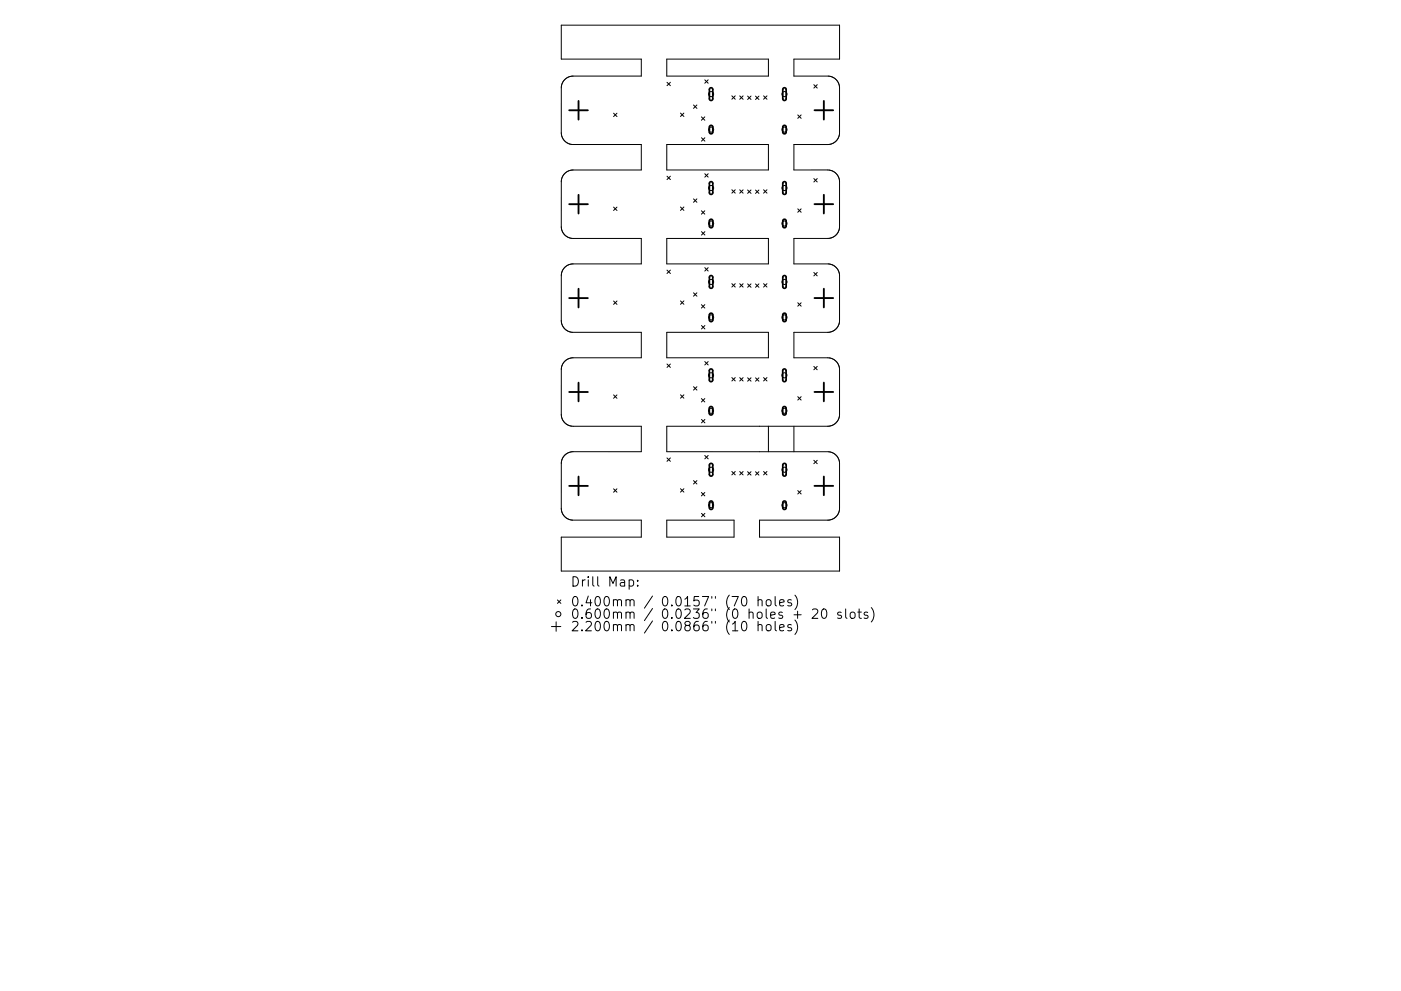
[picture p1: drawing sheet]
<svg xmlns="http://www.w3.org/2000/svg" width="297mm" height="210mm" viewBox="0 0 297 210" stroke-linecap="round" stroke-linejoin="round" font-family="sans-serif">
<defs><g id="words">
<g font-size="2.8">
<text x="120.9" y="124.5">Drill Map:</text>
<text x="120.9" y="128.7">0.400mm / 0.0157&quot; (70 holes)</text>
<text x="120.9" y="131.3">0.600mm / 0.0236&quot; (0 holes + 20 slots)</text>
<text x="120.9" y="133.9">2.200mm / 0.0866&quot; (10 holes)</text>
</g>
</g></defs>
<g fill="none" stroke="#000" stroke-width=".21">
<path d="M119 5.3h59v7.2h-9.7v3.6l7.4 .1a2.52 2.52 0 0 1 2.3 2.5v9.6a2.52 2.52 0 0 1-2.5 2.4h-7.2v5.4h7.4a2.52 2.52 0 0 1 2.3 2.5v9.6a2.52 2.52 0 0 1-2.5 2.4h-7.2v5.4h7.4a2.52 2.52 0 0 1 2.3 2.5v9.6a2.52 2.52 0 0 1-2.5 2.4h-7.2v5.4h7.4a2.52 2.52 0 0 1 2.3 2.5v9.6a2.52 2.52 0 0 1-2.5 2.4h-34.1v5.4l34.3 .1a2.52 2.52 0 0 1 2.3 2.5v9.6a2.52 2.52 0 0 1-2.5 2.4h-14.5v3.6h17v7.2h-59v-7.2h17v-3.6l-14.7-.1a2.52 2.52 0 0 1-2.3-2.5v-9.6a2.52 2.52 0 0 1 2.5-2.4h14.5v-5.4h-14.7a2.52 2.52 0 0 1-2.3-2.5v-9.6a2.52 2.52 0 0 1 2.5-2.4h14.5v-5.4h-14.7a2.52 2.52 0 0 1-2.3-2.5v-9.6a2.52 2.52 0 0 1 2.5-2.4h14.5v-5.4h-14.7a2.52 2.52 0 0 1-2.3-2.5v-9.6a2.52 2.52 0 0 1 2.5-2.4h14.5v-5.4h-14.7a2.52 2.52 0 0 1-2.3-2.6v-9.6a2.52 2.52 0 0 1 2.5-2.4h14.5v-3.6h-17zM141.4 12.5h21.5v3.6h-21.5zM141.4 17.5l.7 .7M142.1 17.5l-.7 .7M149.4 16.9l.7 .8M150.1 16.9l-.7 .8M172.5 18l.8 .7M173.3 18l-.8 .7M130.1 24l.7 .7M130.8 24l-.7 .7M141.4 30.7h21.5v5.4h-21.5zM141.4 37.4l.7 .7"/>
<path d="M142.1 37.4l-.7 .7M144.3 24l.7 .7M145 24l-.7 .7M147 22.3l.8 .7M147.8 22.3l-.8 .7M148.7 24.8l.7 .7M148.7 29.2l.8 .7M149.4 36.9l.7 .7M149.4 24.8l-.7 .7M149.5 29.2l-.8 .7M150.1 36.9l-.7 .7M155.2 20.3l.7 .8"/>
<path d="M155.9 20.3l-.7 .8M156.8 20.3l.8 .8M157.6 20.3l-.8 .8M158.5 20.4l.7 .7M159.2 20.4l-.7 .7M160.2 20.4l.7 .7M160.9 20.4l-.7 .7M161.9 20.3l.7 .8M162.6 20.3l-.7 .8M169.1 24.4l.8 .7M169.9 24.4l-.8 .7M172.5 37.9l.8 .7"/>
<path d="M173.3 37.9l-.8 .7M130.1 43.9l.7 .8M130.8 43.9l-.7 .8M141.4 50.6h21.5v5.4h-21.5zM141.4 57.3l.7 .7M142.1 57.3l-.7 .7M144.3 43.9l.7 .7M145 43.9l-.7 .7M147 42.2l.8 .7M147.8 42.2l-.8 .7M148.7 44.7l.7 .7M148.7 49.1l.8 .8"/>
<path d="M149.4 56.8l.7 .7M149.4 44.7l-.7 .7M149.5 49.1l-.8 .8M150.1 56.8l-.7 .7M155.2 40.3l.7 .7M155.9 40.3l-.7 .7M156.8 40.3l.8 .7M157.6 40.3l-.8 .7M158.5 40.3l.7 .7M159.2 40.3l-.7 .7M160.2 40.3l.7 .7M160.9 40.3l-.7 .7"/>
<path d="M161.9 40.3l.7 .7M162.6 40.3l-.7 .7M169.1 44.3l.8 .7M169.9 44.3l-.8 .7M172.5 57.8l.8 .7M173.3 57.8l-.8 .7M130.1 63.9l.7 .7M130.8 63.9l-.7 .7M141.4 70.5h21.5v5.4h-21.5zM141.4 77.2l.7 .8M142.1 77.2l-.7 .8M144.3 63.8l.7 .8"/>
<path d="M145 63.8l-.7 .8M147 62.1l.8 .7M147.8 62.1l-.8 .7M148.7 64.6l.7 .8M148.7 69.1l.8 .7M149.4 76.7l.7 .7M149.4 64.6l-.7 .8M149.5 69.1l-.8 .7M150.1 76.7l-.7 .7M155.2 60.2l.7 .7M155.9 60.2l-.7 .7M156.8 60.2l.8 .7"/>
<path d="M157.6 60.2l-.8 .7M158.5 60.2l.7 .8M159.2 60.2l-.7 .8M160.2 60.2l.7 .8M160.9 60.2l-.7 .8M161.9 60.2l.7 .7M162.6 60.2l-.7 .7M169.1 64.2l.8 .8M169.9 64.2l-.8 .8M172.5 77.7l.8 .8M173.3 77.7l-.8 .8M130.1 83.8l.7 .7"/>
<path d="M130.8 83.8l-.7 .7M141.4 97.2l.7 .7M142.1 97.2l-.7 .7M144.3 83.8l.7 .7M145 83.8l-.7 .7M147 82l.8 .8M147.8 82l-.8 .8M148.7 84.6l.7 .7M148.7 89l.8 .7M149.4 96.6l.7 .8M149.4 84.6l-.7 .7M149.5 89l-.8 .7"/>
<path d="M150.1 96.6l-.7 .8M155.2 80.1l.7 .7M155.9 80.1l-.7 .7M156.8 80.1l.8 .7M157.6 80.1l-.8 .7M158.5 80.2l.7 .7M159.2 80.2l-.7 .7M160.2 80.2l.7 .7M160.9 80.2l-.7 .7M161.9 80.1l.7 .7M162.6 80.1l-.7 .7M162.9 90.4v5.4"/>
<path d="M168.3 90.4v5.4M169.1 84.2l.8 .7M169.9 84.2l-.8 .7M172.5 97.7l.8 .7M173.3 97.7l-.8 .7M130.1 103.7l.7 .7M130.8 103.7l-.7 .7M141.4 110.4h14.2v3.6h-14.2zM144.3 103.7l.7 .7M145 103.7l-.7 .7M147 102l.8 .7M147.8 102l-.8 .7"/>
<path d="M148.7 104.5l.7 .7M148.7 108.9l.8 .7M149.4 104.5l-.7 .7M149.5 108.9l-.8 .7M155.2 100l.7 .7M155.9 100l-.7 .7M156.8 100l.8 .8M157.6 100l-.8 .8M158.5 100.1l.7 .7M159.2 100.1l-.7 .7M160.2 100.1l.7 .7M160.9 100.1l-.7 .7"/>
<path d="M161.9 100l.7 .8M162.6 100l-.7 .8M169.1 104.1l.8 .7M169.9 104.1l-.8 .7M116.9 132.9h2M117.9 131.9v2M118.2 127.3l.7 .7M118.9 127.3l-.7 .7M133.4 123.1l.6-.1 .3 .4v.6l-.1 .3h-.8M135.2 124.2v.2M135.2 123.1v.2M157.4 126.7l.5-.1a1.25 1.25 0 0 1 0 2l-.4-.1-.2-.3-.1-.9z"/>
<path d="M157.4 132l.5-.2a1.25 1.25 0 0 1 0 2l-.4-.1-.2-.2-.1-.9zM160.7 127.4a.5 .5 0 0 1 .9 .1v1.1M160.7 132.7a.5 .5 0 0 1 .9 .1v1M160.7 126.6v2M160.7 131.8v2M162.5 132.7a.54 .54 0 0 1 .6-.2 .54 .54 0 0 1 .4 .4v.6a.54 .54 0 0 1-.5 .4 .54 .54 0 0 1-.6-.4zM162.6 127.3a.54 .54 0 0 1 .9 .3v.6a.54 .54 0 0 1-.5 .4 .54 .54 0 0 1-.6-.4v-.6zM164.3 126.6v1.7l.3 .3M164.3 131.8v1.8l.3 .2M165.3 127.9l.9-.2v-.4l-.6-.1-.3 .3 .1 1h.8M165.3 133.2l.9-.2v-.4l-.6-.1-.3 .3 .1 .9h.8M167.8 127.3l-.5-.1-.3 .3 .1 .3 .7 .2v.5h-.8"/>
<path d="M167.8 132.6l-.5-.1-.3 .3 .1 .3 .7 .2v.4h-.8M168.3 130.4h1.6M168.5 126.3a2.29 2.29 0 0 1 0 3M168.5 131.6a2.29 2.29 0 0 1 0 3M172.2 129.4l.3-.2 .7 .1a.54 .54 0 0 1 .1 .8l-1.1 1.1h1.2M174.4 129.3l.4-.1a1.25 1.25 0 0 1 0 2h-.2a1.33 1.33 0 0 1-.2-1.9zM178.3 130l-.4-.1-.3 .2 .1 .3 .6 .2v.5h-.7M179.3 129.2v1.7l.3 .3M180.3 130.1a.54 .54 0 0 1 .6-.2 .54 .54 0 0 1 .4 .3v.6a.54 .54 0 0 1-.5 .4 .54 .54 0 0 1-.6-.4zM181.9 129.9h.7M182.2 129.2v1.7v.2l.4 .1M184 130l-.5-.1-.3 .2 .1 .3 .7 .2v.5h-.8"/>
<path d="M184.7 128.9a2.29 2.29 0 0 1 0 3.1"/>
<circle cx="150.8" cy="20" r=".54"/>
<circle cx="166.3" cy="20" r=".54"/>
<circle cx="150.8" cy="27.5" r=".54"/>
<circle cx="150.8" cy="39.9" r=".54"/>
<circle cx="166.3" cy="27.5" r=".54"/>
<circle cx="166.3" cy="39.9" r=".54"/>
<circle cx="150.8" cy="59.8" r=".54"/>
<circle cx="150.8" cy="47.4" r=".54"/>
<circle cx="166.3" cy="59.8" r=".54"/>
<circle cx="166.3" cy="47.4" r=".54"/>
<circle cx="150.8" cy="79.6" r=".54"/>
<circle cx="150.8" cy="67.3" r=".54"/>
<circle cx="166.3" cy="79.6" r=".54"/>
<circle cx="166.3" cy="67.3" r=".54"/>
<circle cx="150.8" cy="87.2" r=".54"/>
<circle cx="150.8" cy="99.7" r=".54"/>
<circle cx="166.3" cy="87.2" r=".54"/>
<circle cx="166.3" cy="99.7" r=".54"/>
<circle cx="150.8" cy="107.2" r=".54"/>
<circle cx="166.3" cy="107.2" r=".54"/>
<circle cx="118.4" cy="130.3" r=".54"/>
</g>
<g fill="none" stroke="#000" stroke-width=".36">
<path d="M150.5 18.7l.4-.1 .2 .3v2.1l-.3 .3-.4-.3zM166.1 18.7l.3-.1 .3 .3v2.1l-.3 .3-.4-.3zM150.5 26.7l.4-.1 .2 .3v1.2l-.3 .3-.4-.3zM150.5 38.6h.4l.2 .3v2l-.3 .3-.4-.3zM166.1 26.7l.3-.1 .3 .3v1.2l-.3 .3-.4-.3zM166.1 38.6h.3l.3 .3v2l-.3 .3-.4-.3zM150.5 46.6l.4-.1 .2 .3v1.2l-.3 .3-.4-.3zM150.5 58.6l.4-.1 .2 .3v2.1l-.3 .3-.4-.4zM166.1 46.6l.3-.1 .3 .3v1.2l-.3 .3-.4-.3zM166.1 58.6l.3-.1 .3 .3v2.1l-.3 .3-.4-.4zM150.5 78.4l.4-.1 .2 .3v2.1l-.3 .3-.4-.4zM150.5 66.5h.4l.2 .2v1.2l-.3 .3-.4-.3z"/>
<path d="M166.1 78.4l.3-.1 .3 .3v2.1l-.4 .3-.4-.4zM166.1 66.5h.3l.3 .2v1.2l-.3 .3-.4-.3zM150.5 86.4l.3-.1 .3 .3v1.2l-.3 .2-.4-.2zM150.5 98.4l.4-.1 .2 .3v2.1l-.3 .3-.4-.3zM166.1 86.4l.3-.1 .3 .3v1.2l-.3 .2-.4-.2zM166.1 98.4l.3-.1 .3 .3v2.1l-.3 .3-.4-.3zM150.5 106.4l.4-.1 .2 .3v1.2l-.3 .3-.4-.3zM166.1 106.4l.3-.1 .3 .3v1.2l-.3 .3-.4-.3z"/>
</g>
<g fill="none" stroke="#000" stroke-width=".4">
<path d="M120.7 23.4h3.9M122.7 21.4v4M172.7 23.4h3.9M174.7 21.4v4M120.7 43.3h3.9M122.7 41.3v4M172.7 43.3h3.9M174.7 41.3v4M120.7 63.2h3.9M122.7 61.3v3.9M172.7 63.2h3.9M174.7 61.3v3.9"/>
<path d="M120.7 83.2h3.9M122.7 81.2v4M172.7 83.2h3.9M174.7 81.2v3.9M120.7 103.1h3.9M122.7 101.1v4M172.7 103.1h3.9M174.7 101.1v4"/>
</g>
<use href="#words"/>
</svg>
